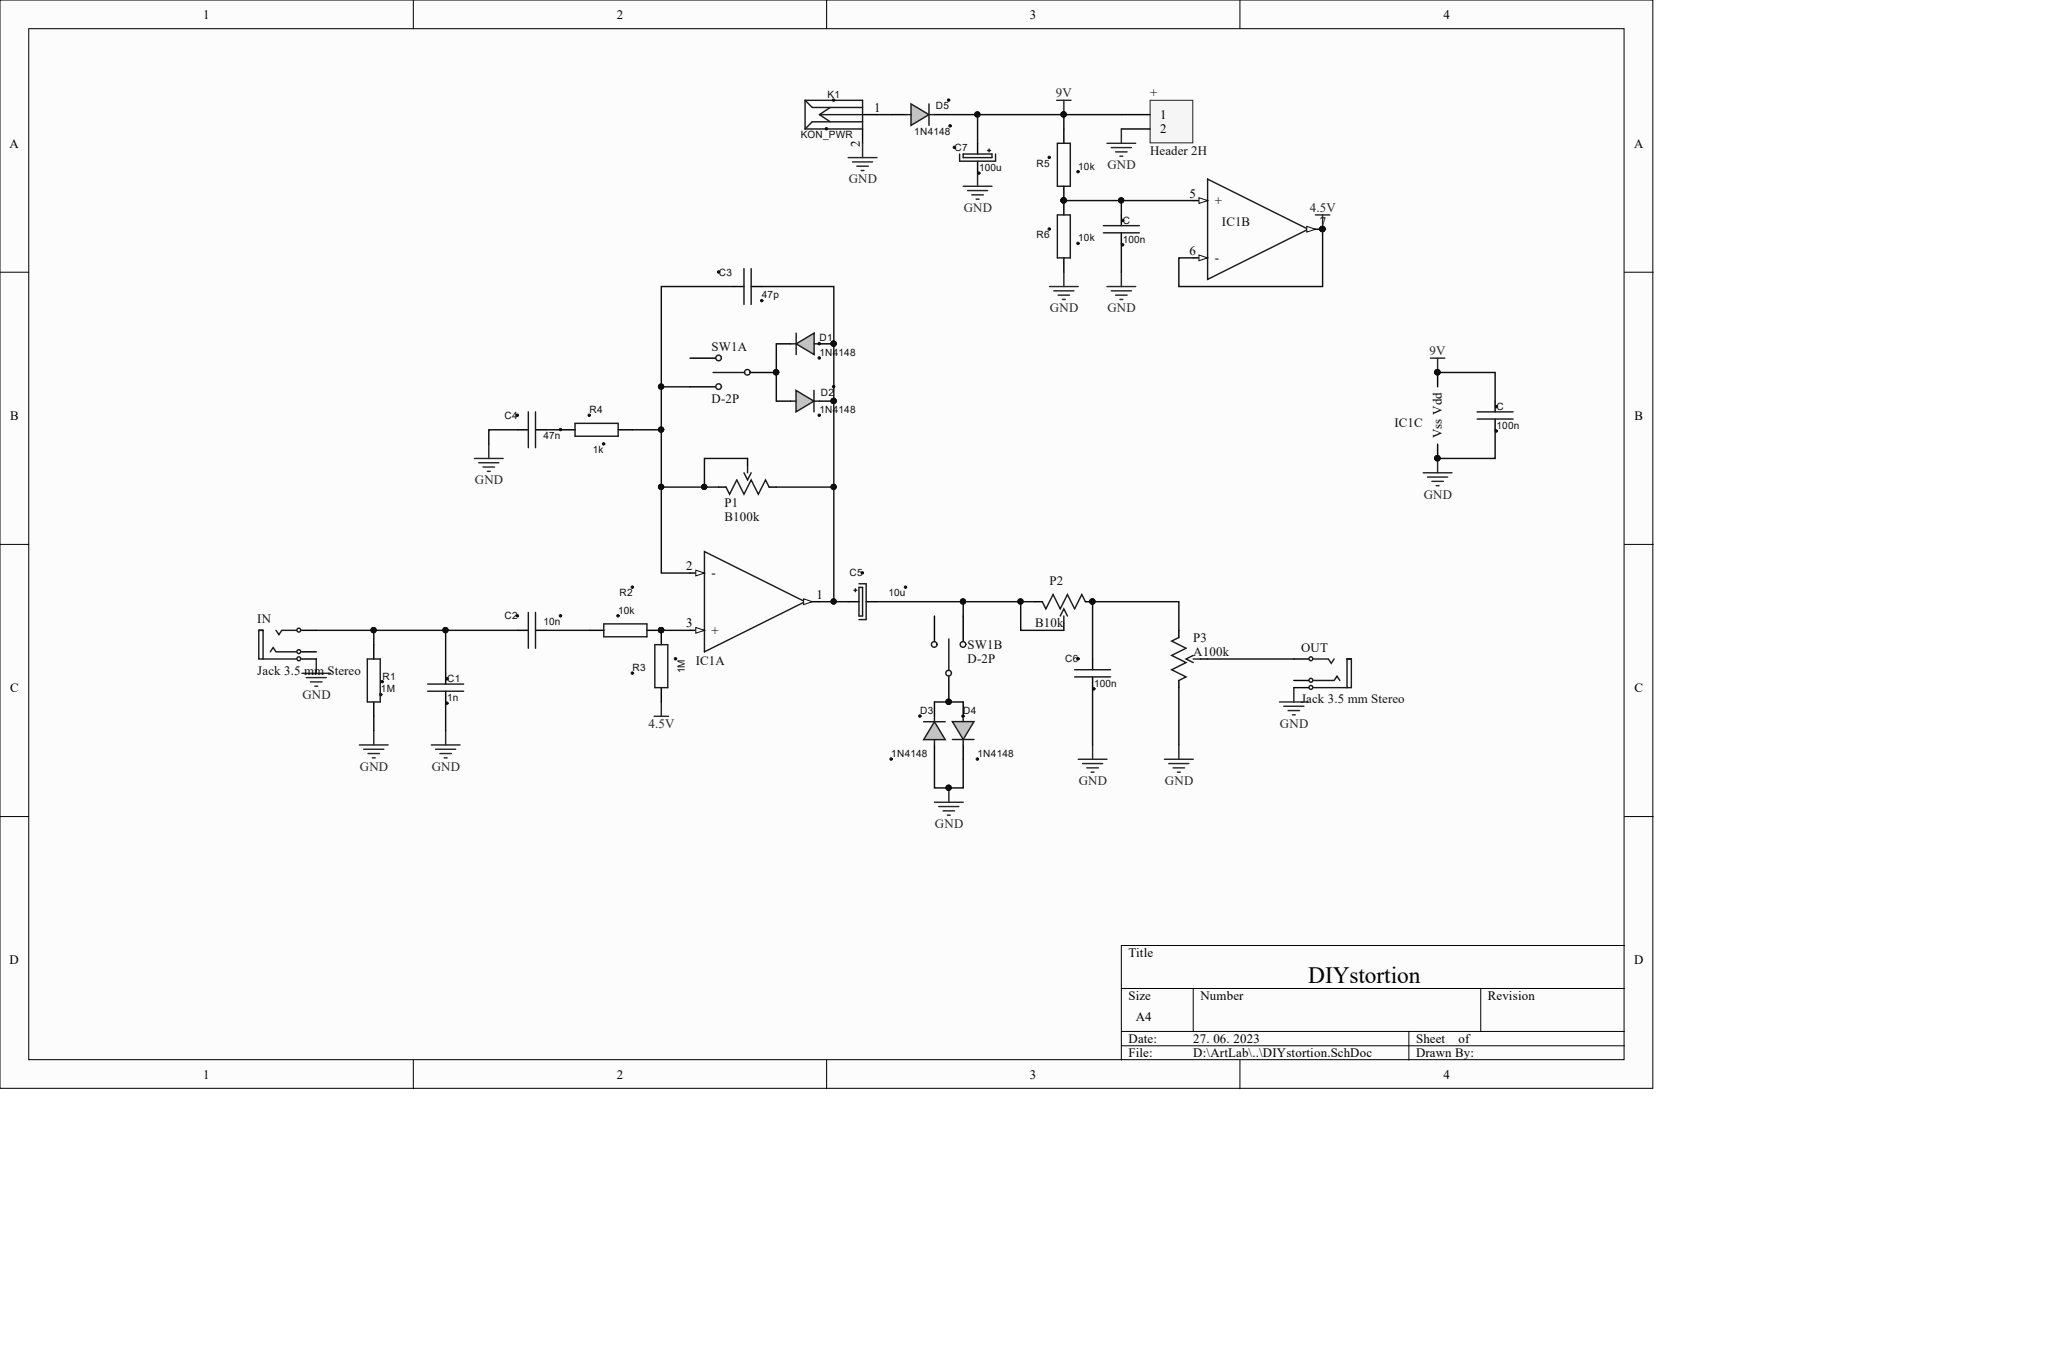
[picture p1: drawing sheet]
<svg xmlns="http://www.w3.org/2000/svg" width="365mm" height="241mm" viewBox="0 0 365 241" stroke-linecap="round" stroke-linejoin="round" font-family="sans-serif">
<defs><g id="words">
<text font-size="4.1" x="230.8" y="173.4">DIYstortion</text>
<g font-size="2.3">
<text x="35.8" y="3.3">1</text>
<text x="108.8" y="3.3">2</text>
<text x="181.6" y="3.3">3</text>
<text x="254.6" y="3.3">4</text>
<text x="154.2" y="19.7">1</text>
<text x="204.6" y="21">1</text>
<text x="204.6" y="23.5">2</text>
<text x="1.7" y="26">A</text>
<text x="151.6" y="25.9" transform="rotate(-90 151.6 25.9)">2</text>
<text x="288.2" y="26">A</text>
<text x="209.8" y="34.9">5</text>
<text x="214.3" y="36.1">+</text>
<text x="232.8" y="39.9">7</text>
<text x="209.8" y="45">6</text>
<text x="214.3" y="46.2">-</text>
<text x="1.8" y="74">B</text>
<text x="254.3" y="77.3" transform="rotate(-90 254.3 77.3)">Vss Vdd</text>
<text x="288.3" y="74">B</text>
<text x="121" y="100.6">2</text>
<text x="125.5" y="101.8">-</text>
<text x="144" y="105.6">1</text>
<text x="121" y="110.7">3</text>
<text x="125.5" y="111.9">+</text>
<text x="1.8" y="122.1">C</text>
<text x="288.3" y="122.1">C</text>
<text x="1.7" y="170.1">D</text>
<text x="199.1" y="168.8">Title</text>
<text x="288.2" y="170.1">D</text>
<text x="199.1" y="176.4">Size</text>
<text x="211.7" y="176.4">Number</text>
<text x="262.5" y="176.4">Revision</text>
<text x="199.1" y="184">Date:</text>
<text x="200.3" y="180.2">A4</text>
<text x="210.5" y="184">27. 06. 2023</text>
<text x="249.8" y="184">Sheet</text>
<text x="257.3" y="184">of</text>
<text x="35.8" y="190.3">1</text>
<text x="108.8" y="190.3">2</text>
<text x="181.6" y="190.3">3</text>
<text x="199.1" y="186.5">File:</text>
<text x="210.5" y="186.5">D:\ArtLab\..\DIYstortion.SchDoc</text>
<text x="249.8" y="186.5">Drawn By:</text>
<text x="254.6" y="190.3">4</text>
</g>
<g font-size="2.3" fill="#262626">
<text x="186.2" y="17.2">9V</text>
<text x="195.3" y="29.8">GND</text>
<text x="149.7" y="32.3">GND</text>
<text x="170" y="37.4">GND</text>
<text x="231" y="37.4">4.5V</text>
<text x="185.2" y="55.1">GND</text>
<text x="195.3" y="55.1">GND</text>
<text x="252.1" y="62.7">9V</text>
<text x="83.8" y="85.4">GND</text>
<text x="251.1" y="87.9">GND</text>
<text x="53.3" y="123.3">GND</text>
<text x="114.4" y="128.4">4.5V</text>
<text x="225.8" y="128.4">GND</text>
<text x="63.5" y="135.9">GND</text>
<text x="76.2" y="135.9">GND</text>
<text x="190.3" y="138.5">GND</text>
<text x="205.5" y="138.5">GND</text>
<text x="164.9" y="146.1">GND</text>
</g>
<g font-size="2.3" fill="#0e0e0e">
<text x="202.9" y="17.2">+</text>
<text x="202.9" y="27.3">Header 2H</text>
<text x="215.5" y="39.9">IC1B</text>
<text x="125.5" y="61.9">SW1A</text>
<text x="125.5" y="71">D-2P</text>
<text x="246" y="75.3">IC1C</text>
<text x="127.8" y="89.5">P1</text>
<text x="127.8" y="92">B100k</text>
<text x="185.1" y="103.1">P2</text>
<text x="45.4" y="109.9">IN</text>
<text x="182.6" y="110.7">B10k</text>
<text x="210.5" y="113.2">P3</text>
<text x="45.4" y="119">Jack 3.5 mm Stereo</text>
<text x="122.7" y="117.3">IC1A</text>
<text x="170.7" y="114.5">SW1B</text>
<text x="170.7" y="117">D-2P</text>
<text x="210.5" y="115.7">A100k</text>
<text x="229.5" y="115">OUT</text>
<text x="229.5" y="124.1">Jack 3.5 mm Stereo</text>
</g>
<g font-size="1.8" fill="#0e0e0e">
<text x="146" y="17.3">K1</text>
<text x="161.3" y="23.8">1N4148</text>
<text x="165.1" y="19.3">D5</text>
<text x="141.2" y="24.3">KON_PWR</text>
<text x="168.4" y="26.6">C7</text>
<text x="182.8" y="29.4">R5</text>
<text x="190.2" y="29.9">10k</text>
<text x="172.7" y="30.2">100u</text>
<text x="198" y="39.5">C</text>
<text x="182.8" y="42">R6</text>
<text x="190.2" y="42.5">10k</text>
<text x="198" y="42.8">100n</text>
<text x="126.8" y="48.6">C3</text>
<text x="134.4" y="52.6">47p</text>
<text x="144.5" y="60.2">D1</text>
<text x="144.5" y="62.8">1N4148</text>
<text x="144.8" y="69.8">D2</text>
<text x="89" y="73.9">C4</text>
<text x="95.9" y="77.4">47n</text>
<text x="104" y="72.9">R4</text>
<text x="144.5" y="72.9">1N4148</text>
<text x="264" y="75.6">100n</text>
<text x="264" y="72.4">C</text>
<text x="104.6" y="79.9">1k</text>
<text x="149.9" y="101.7">C5</text>
<text x="109.3" y="105.2">R2</text>
<text x="156.7" y="105.2">10u</text>
<text x="89" y="109.2">C2</text>
<text x="95.9" y="110.3">10n</text>
<text x="109" y="108.2">10k</text>
<text x="67.5" y="119.9">R1</text>
<text x="111.6" y="118.3">R3</text>
<text x="120.8" y="118.8" transform="rotate(-90 120.8 118.8)">1M</text>
<text x="187.9" y="116.8">C6</text>
<text x="67.2" y="122.1">1M</text>
<text x="78.9" y="123.7">1n</text>
<text x="78.9" y="120.4">C1</text>
<text x="162.3" y="125.9">D3</text>
<text x="169.9" y="125.9">D4</text>
<text x="193" y="121.1">100n</text>
<text x="157.2" y="133.5">1N4148</text>
<text x="172.4" y="133.5">1N4148</text>
</g>
</g></defs>
<g fill="#fcfcfc" stroke="#000" stroke-width=".18">
<path d="M0 0h291.5v192h-291.5z"/>
<path d="M5.1 5.1h281.4v181.8h-281.4z"/>
</g>
<g fill="none" stroke="#000" stroke-width=".18">
<path d="M72.9 0v5.1M145.8 0v5.1M218.7 0v5.1M0 48h5.1M286.5 48h5.1M0 96h5.1M286.5 96h5.1M0 144h5.1M286.5 144h5.1M197.8 174.4h88.7M210.5 174.4v7.5M261.2 174.4v7.5"/>
<path d="M286.5 166.8h-88.7v20.2M72.9 187v5M145.8 187v5M197.8 181.9h88.7M197.8 184.5h88.7M218.7 187v5M248.5 181.9v5.1"/>
</g>
<g fill="#0e0e0e" stroke="#0e0e0e" stroke-width=".18">
<circle cx="67.2" cy="122.5" r=".22"/>
<circle cx="67.4" cy="120.2" r=".22"/>
<circle cx="78.8" cy="124" r=".22"/>
<circle cx="78.8" cy="119.7" r=".22"/>
</g>
<path d="M65.9 113.7v2.5M78.6 118.8v1.9M121.7 101.1h2.6M121.7 111.2h2.6M142 106.1h2.5M65.9 123.8v2.5M78.6 121.9v1.9" fill="none" stroke="#000" stroke-width=".25"/>
<path d="M124.3 97.3l17.7 8.8-17.7 8.9zM64.8 116.2h2.3v7.6h-2.3zM75.4 121.9h6.4M75.4 120.7h6.4" fill="none" stroke="#1c1c1c" stroke-width=".25"/>
<g fill="#fcfcfc" stroke="#0e0e0e" stroke-width=".18">
<path d="M122.7 100.6l1.6 .5-1.6 .5z"/>
<path d="M122.7 110.7l1.6 .5-1.6 .5z"/>
<path d="M141.8 105.6l1.5 .5-1.5 .5z"/>
</g>
<g fill="#0e0e0e" stroke="#0e0e0e" stroke-width=".18">
<circle cx="98.9" cy="108.6" r=".22"/>
<circle cx="91.3" cy="108.6" r=".22"/>
<circle cx="109" cy="108.6" r=".22"/>
<circle cx="116.6" cy="111.1" r=".47"/>
<circle cx="111.5" cy="103.6" r=".22"/>
<circle cx="119.1" cy="116.2" r=".22"/>
<circle cx="111.5" cy="118.7" r=".22"/>
<circle cx="147" cy="70.7" r=".47"/>
</g>
<path d="M136.9 70.8h2.6M144.5 70.8h2.6M91.3 111.2h1.9M94.5 111.2h1.9M104 111.2h2.5M114.1 111.2h2.5v2.5M116.6 121.3v2.5" fill="none" stroke="#000" stroke-width=".25"/>
<path d="M143.6 68.9v3.8M93.2 108v6.3M94.5 108v6.3M106.5 110h7.6v2.3h-7.6zM115.5 113.7h2.3v7.6h-2.3z" fill="none" stroke="#1c1c1c" stroke-width=".25"/>
<path d="M63.4 131.4h5.1M64.2 132.2h3.5M64.9 132.9h2M65.7 133.7h.5M65.9 128.9v2.5M76.1 131.4h5M76.8 132.2h3.6M77.6 132.9h2M78.4 133.7h.5M78.6 128.9v2.5M115.4 126.3h2.5M116.6 123.8v2.5" fill="none" stroke="#262626" stroke-width=".25"/>
<path d="M140.4 68.9l3.2 1.9-3.2 1.9z" fill="#c0c0c0" stroke="#1c1c1c" stroke-width=".25"/>
<path d="M140.4 58.8v3.7M139.5 70.8h.9M143.6 70.8h.9" fill="none" stroke="#1c1c1c" stroke-width=".25"/>
<g fill="#0e0e0e" stroke="#0e0e0e" stroke-width=".18">
<circle cx="147" cy="68.2" r=".22"/>
<circle cx="144.5" cy="73.2" r=".22"/>
<circle cx="147" cy="70.7" r=".47"/>
<circle cx="147" cy="60.6" r=".47"/>
</g>
<path d="M136.9 60.7h2.6M144.5 60.7h2.6" fill="none" stroke="#000" stroke-width=".25"/>
<path d="M140.4 60.7l3.2-1.9v3.7z" fill="#c0c0c0" stroke="#1c1c1c" stroke-width=".25"/>
<path d="M213 31.6l17.8 8.8-17.8 8.9zM131.2 47.4v6.3M132.5 47.4v6.3M93.2 72.7v6.3M94.5 72.7v6.3M101.4 74.7h7.6v2.2h-7.6zM139.5 60.7h.9M143.6 60.7h.9M189.6 119.4h6.3M189.6 118.1h6.3" fill="none" stroke="#1c1c1c" stroke-width=".25"/>
<g fill="#0e0e0e" stroke="#0e0e0e" stroke-width=".18">
<circle cx="144.5" cy="60.6" r=".22"/>
<circle cx="144.5" cy="63.1" r=".22"/>
<circle cx="147" cy="60.6" r=".47"/>
<circle cx="134.4" cy="53" r=".22"/>
<circle cx="126.8" cy="48" r=".22"/>
<circle cx="106.5" cy="78.3" r=".22"/>
<circle cx="103.9" cy="73.2" r=".22"/>
<circle cx="98.9" cy="75.8" r=".22"/>
<circle cx="91.3" cy="73.2" r=".22"/>
<circle cx="192.9" cy="121.5" r=".22"/>
<circle cx="190.1" cy="116.2" r=".22"/>
<circle cx="233.3" cy="40.4" r=".47"/>
</g>
<path d="M210.5 35.4h2.5M129.3 50.5h1.9M132.5 50.5h1.9M210.5 45.5h2.5M230.8 40.4h2.5M91.3 75.8h1.9M94.5 75.8h1.9M98.9 75.8h2.5M109 75.8h2.6M192.7 116.2v1.9M192.7 119.4v1.9" fill="none" stroke="#000" stroke-width=".25"/>
<g fill="none" stroke="#262626" stroke-width=".25">
<path d="M86.2 78.3v2.6M83.7 80.9h5.1M84.4 81.6h3.6M85.2 82.4h2M86 83.1h.5M53.3 118.8h5M54 119.5h3.6M55.8 116.2v2.6M54.8 120.3h2M55.5 121h.5M190.2 133.9h5.1M190.9 134.7h3.6"/>
<path d="M191.7 135.4h2M192.5 136.2h.5M192.7 131.4v2.5M205.4 133.9h5.1M206.2 134.7h3.5M206.9 135.4h2M207.7 136.2h.5M207.9 131.4v2.5M225.7 123.8h5.1M226.4 124.6h3.6M227.2 125.3h2M228 126.1h.5"/>
<path d="M228.2 121.3v2.5"/>
</g>
<g fill="#fcfcfc" stroke="#0e0e0e" stroke-width=".18">
<path d="M211.5 45l1.5 .5-1.5 .5z"/>
<path d="M211.5 34.9l1.5 .5-1.5 .5z"/>
<path d="M230.5 39.9l1.5 .5-1.5 .5z"/>
</g>
<g fill="#0e0e0e" stroke="#0e0e0e" stroke-width=".18">
<circle cx="233.3" cy="40.4" r=".47"/>
<circle cx="190.1" cy="30.3" r=".22"/>
<circle cx="187.6" cy="35.3" r=".47"/>
<circle cx="185.1" cy="27.8" r=".22"/>
<circle cx="190.1" cy="42.9" r=".22"/>
<circle cx="185.1" cy="40.4" r=".22"/>
<circle cx="147" cy="17.7" r=".22"/>
<circle cx="145.8" cy="22.7" r=".22"/>
<circle cx="192.7" cy="106.1" r=".47"/>
<circle cx="253.5" cy="65.7" r=".47"/>
<circle cx="253.5" cy="80.8" r=".47"/>
<circle cx="187.6" cy="20.2" r=".47"/>
<circle cx="198" cy="43.2" r=".22"/>
<circle cx="198" cy="38.9" r=".22"/>
<circle cx="263.9" cy="76" r=".22"/>
<circle cx="263.9" cy="71.7" r=".22"/>
</g>
<g fill="none" stroke="#000" stroke-width=".25">
<path d="M152.1 20.2h2.6M152.1 22.7v2.6M187.6 22.7v2.6M187.6 32.9v5M197.8 37.9v1.9M187.6 45.5v2.5M197.8 41.1v1.9M253.6 65.7v2.5M253.6 78.3v2.6M263.7 70.8v1.9M263.7 73.9v1.9M126.8 85.9h1.3"/>
<path d="M131.9 80.9v1.2M135.7 85.9h1.2M182.6 106.1h1.2M187.6 109.9v1.3M191.5 106.1h1.2M207.9 111.2v1.2M211.7 116.2h1.3M164.8 123.8v2.5M164.8 131.4v2.5M207.9 120v1.3"/>
</g>
<g fill="none" stroke="#1c1c1c" stroke-width=".25">
<path d="M142 17.7h10.1v5h-10.1M142 17.7l1.3 1.3h8.8M142 17.7v5M146.4 19l-1.9 1.2M144.5 20.2l1.9 1.3M144.5 20.2h7.6M152.1 21.5h-8.8l-1.3 1.2M186.5 25.3h2.3v7.6h-2.3zM186.5 37.9h2.3v7.6h-2.3zM194.6 39.8h6.4M194.6 41.1h6.4M260.6 73.9h6.3"/>
<path d="M260.6 72.7h6.3M128.1 85.9l.6 1.3 1.3-2.5 1.2 2.5 1.3-2.5 1.3 2.5 1.2-2.5 .7 1.2M131.2 83.4l.7 1.3 .6-1.3M131.9 82.1v1.3M183.8 106.1l.7 1.3 1.2-2.5 1.3 2.5 1.3-2.5 1.3 2.5 1.2-2.5 .7 1.2M187 108.7l.6-1.3 .7 1.3M187.6 108.7v1.2M207.9 112.4l-1.2 .7 2.5 1.2-2.5 1.3 2.5 1.3-2.5 1.2 2.5 1.3-1.3 .6M210.5 115.6l-1.3 .6 1.3 .7M210.5 116.2h1.2M162.9 127.3h3.8"/>
</g>
<g fill="none" stroke="#262626" stroke-width=".25">
<path d="M186.4 17.7h2.5M187.6 17.7v2.5M149.6 27.8h5.1M150.4 28.6h3.5M151.1 29.3h2.1M151.9 30.1h.5M152.1 25.3v2.5M232 37.9h2.6M233.3 37.9v2.5M185.1 50.5h5.1M185.9 51.3h3.5M186.6 52.1h2.1"/>
<path d="M187.4 52.8h.5M187.6 48v2.5M195.3 50.5h5M196 51.3h3.6M196.8 52.1h2M197.5 52.8h.5M197.8 48v2.5M252.3 63.2h2.5M253.6 63.2v2.5M251 83.4h5.1M251.8 84.1h3.6M252.6 84.9h2"/>
<path d="M253.3 85.7h.5M253.6 80.9v2.5"/>
</g>
<path d="M164.8 127.3l1.9 3.2h-3.8z" fill="#c0c0c0" stroke="#1c1c1c" stroke-width=".25"/>
<path d="M164.8 126.3v1M164.8 130.5v.9M168 130.4h3.8" fill="none" stroke="#1c1c1c" stroke-width=".25"/>
<g fill="#0e0e0e" stroke="#0e0e0e" stroke-width=".18">
<circle cx="162.3" cy="126.3" r=".22"/>
<circle cx="157.2" cy="133.9" r=".22"/>
</g>
<path d="M169.9 123.8v2.5M169.9 131.4v2.5" fill="none" stroke="#000" stroke-width=".25"/>
<path d="M168 127.3h3.8l-1.9 3.1z" fill="#c0c0c0" stroke="#1c1c1c" stroke-width=".25"/>
<path d="M163.9 18.3v3.8M169.9 126.3v1M169.9 130.4v1" fill="none" stroke="#1c1c1c" stroke-width=".25"/>
<g fill="#0e0e0e" stroke="#0e0e0e" stroke-width=".18">
<circle cx="169.9" cy="126.3" r=".22"/>
<circle cx="172.4" cy="133.9" r=".22"/>
<circle cx="167.3" cy="138.9" r=".47"/>
</g>
<path d="M169.9 32.9h5.1M170.7 33.6h3.5M171.4 34.4h2M172.2 35.1h.5M172.4 30.3v2.6M167.4 139v2.5M164.8 141.5h5.1M165.6 142.3h3.5M166.3 143h2.1M167.1 143.8h.5" fill="none" stroke="#262626" stroke-width=".25"/>
<path d="M157.2 20.2h2.6M164.8 20.2h2.6" fill="none" stroke="#000" stroke-width=".25"/>
<path d="M160.7 18.3l3.2 1.9-3.2 1.9z" fill="#c0c0c0" stroke="#1c1c1c" stroke-width=".25"/>
<path d="M159.8 20.2h.9M163.9 20.2h.9M169.3 27.2v1.2h6.3v-1.2M169.9 27.2h5.1v.6h-5.1zM174.2 26.5h.5M174.5 26.3v.5M150.6 104.1h.5M150.9 103.9v.5M151.5 103.6h.6v5.1h-.6zM151.5 103h1.3v6.3h-1.3" fill="none" stroke="#1c1c1c" stroke-width=".25"/>
<g fill="#0e0e0e" stroke="#0e0e0e" stroke-width=".18">
<circle cx="167.3" cy="17.7" r=".22"/>
<circle cx="167.6" cy="22.2" r=".22"/>
<circle cx="172.7" cy="30.5" r=".22"/>
<circle cx="168.3" cy="26" r=".22"/>
<circle cx="159.7" cy="103.6" r=".22"/>
<circle cx="152.1" cy="101" r=".22"/>
<circle cx="136.9" cy="65.7" r=".47"/>
</g>
<path d="M172.4 25.3v1.9M172.4 28.4v1.9M121.7 68.2h4.6M121.7 63.2h4.6M132.4 65.7h4.5M149.6 106.1h1.9M152.8 106.1h1.9" fill="none" stroke="#000" stroke-width=".25"/>
<g fill="#fcfcfc" stroke="#1c1c1c" stroke-width=".25">
<circle cx="131.8" cy="65.7" r=".49"/>
<circle cx="126.8" cy="68.2" r=".49"/>
<circle cx="126.8" cy="63.1" r=".49"/>
</g>
<path d="M125.8 65.7h5.6" fill="none" stroke="#1c1c1c" stroke-width=".25"/>
<g fill="#0e0e0e" stroke="#0e0e0e" stroke-width=".18">
<circle cx="136.9" cy="65.7" r=".47"/>
<circle cx="167.3" cy="123.8" r=".47"/>
</g>
<path d="M164.8 108.7v4.5M167.4 119.3v4.5M169.9 108.7v4.5" fill="none" stroke="#000" stroke-width=".25"/>
<g fill="#fcfcfc" stroke="#1c1c1c" stroke-width=".25">
<circle cx="167.3" cy="118.7" r=".49"/>
<circle cx="164.8" cy="113.7" r=".49"/>
<circle cx="169.9" cy="113.7" r=".49"/>
</g>
<path d="M167.4 112.7v5.6" fill="none" stroke="#1c1c1c" stroke-width=".25"/>
<g fill="#0e0e0e" stroke="#0e0e0e" stroke-width=".18">
<circle cx="167.3" cy="123.8" r=".47"/>
<circle cx="65.9" cy="111.1" r=".47"/>
<circle cx="78.6" cy="111.1" r=".47"/>
<circle cx="116.6" cy="111.1" r=".47"/>
<circle cx="147" cy="60.6" r=".47"/>
<circle cx="147" cy="70.7" r=".47"/>
<circle cx="147" cy="85.9" r=".47"/>
<circle cx="116.6" cy="75.8" r=".47"/>
<circle cx="147" cy="106.1" r=".47"/>
<circle cx="187.6" cy="35.3" r=".47"/>
<circle cx="197.8" cy="35.3" r=".47"/>
<circle cx="233.3" cy="40.4" r=".47"/>
<circle cx="116.6" cy="85.9" r=".47"/>
<circle cx="124.2" cy="85.9" r=".47"/>
<circle cx="253.5" cy="65.7" r=".47"/>
<circle cx="253.5" cy="80.8" r=".47"/>
<circle cx="167.3" cy="138.9" r=".47"/>
<circle cx="192.7" cy="106.1" r=".47"/>
<circle cx="172.4" cy="20.2" r=".47"/>
<circle cx="116.6" cy="68.2" r=".47"/>
<circle cx="136.9" cy="65.7" r=".47"/>
<circle cx="180" cy="106.1" r=".47"/>
<circle cx="169.9" cy="106.1" r=".47"/>
</g>
<g fill="none" stroke="#0e0e0e" stroke-width=".25">
<path d="M154.7 20.2h2.5M172.4 20.2v5.1M187.6 35.4h22.9M197.8 35.4v2.5M129.3 50.5h-12.7v35.4M134.4 50.5h12.7v35.4M197.8 43v5M233.3 40.4v10.1h-25.4v-5h2.6M91.3 75.8h-5.1v2.5M96.4 75.8h2.5M111.6 75.8h5M116.6 68.2h5.1"/>
<path d="M136.9 60.7v10.1M253.6 65.7h10.1v5.1M263.7 75.8v5.1h-10.1M124.3 85.9h2.5M131.9 80.9h-7.6v5h-7.7v15.2h5.1M136.9 85.9h10.2v20.2h-2.6M55.8 111.2h10.1v2.5M65.9 111.2h12.7v7.6M78.6 111.2h12.7M96.4 111.2h7.6M116.6 111.2h5.1M147.1 106.1h2.5"/>
<path d="M154.7 106.1h25.3v5.1h7.6M169.9 106.1v2.6M180 106.1h2.6M207.9 111.2v-5.1h-15.2v10.1M213 116.2h15.2M65.9 126.3v2.6M78.6 123.8v5.1M164.8 133.9v5.1h5.1v-5.1M164.8 123.8h5.1M192.7 121.3v10.1M207.9 121.3v10.1"/>
</g>
<path d="M202.9 17.7h7.5v7.5h-7.5z" fill="#f5f5f5" stroke="#262626" stroke-width=".18"/>
<path d="M197.8 20.2h5.1M197.8 22.7h5.1" fill="none" stroke="#000" stroke-width=".25"/>
<path d="M195.3 25.3h5M196 26h3.6M196.8 26.8h2M197.5 27.5h.5M197.8 22.7v2.6" fill="none" stroke="#262626" stroke-width=".25"/>
<path d="M167.4 20.2h20.2v2.5M187.6 20.2h10.2" fill="none" stroke="#0e0e0e" stroke-width=".25"/>
<g fill="#0e0e0e" stroke="#0e0e0e" stroke-width=".18">
<circle cx="172.4" cy="20.2" r=".47"/>
<circle cx="187.6" cy="20.2" r=".47"/>
</g>
<path d="M45.6 111.2h.8v5h-.8v-5h.8M46.4 116.2h5.8" fill="none" stroke="#1c1c1c" stroke-width=".25"/>
<g fill="#fefefe" stroke="#1c1c1c" stroke-width=".25">
<circle cx="52.7" cy="114.9" r=".34"/>
<circle cx="52.7" cy="111.1" r=".34"/>
<circle cx="52.7" cy="116.2" r=".34"/>
</g>
<path d="M53.3 115h2.5M53.3 111.2h2.5M53.3 116.2h2.5" fill="none" stroke="#000" stroke-width=".25"/>
<path d="M47.7 115l.5-.8 .5 .8h3.5M48.7 111.2l.5 .7 .5-.7h2.5M237.6 116.2h.8v5.1h-.8v-5.1h.8M231.8 121.3h5.8" fill="none" stroke="#1c1c1c" stroke-width=".25"/>
<g fill="#fefefe" stroke="#1c1c1c" stroke-width=".25">
<circle cx="231.2" cy="120" r=".34"/>
<circle cx="231.2" cy="116.2" r=".34"/>
<circle cx="231.2" cy="121.3" r=".34"/>
</g>
<path d="M228.2 116.2h2.6M228.2 120h2.6M228.2 121.3h2.6" fill="none" stroke="#000" stroke-width=".25"/>
<path d="M231.8 116.2h2.5l.5 .8 .5-.8M231.8 120h3.5l.5-.7 .5 .7" fill="none" stroke="#1c1c1c" stroke-width=".25"/>
<use href="#words"/>
</svg>
